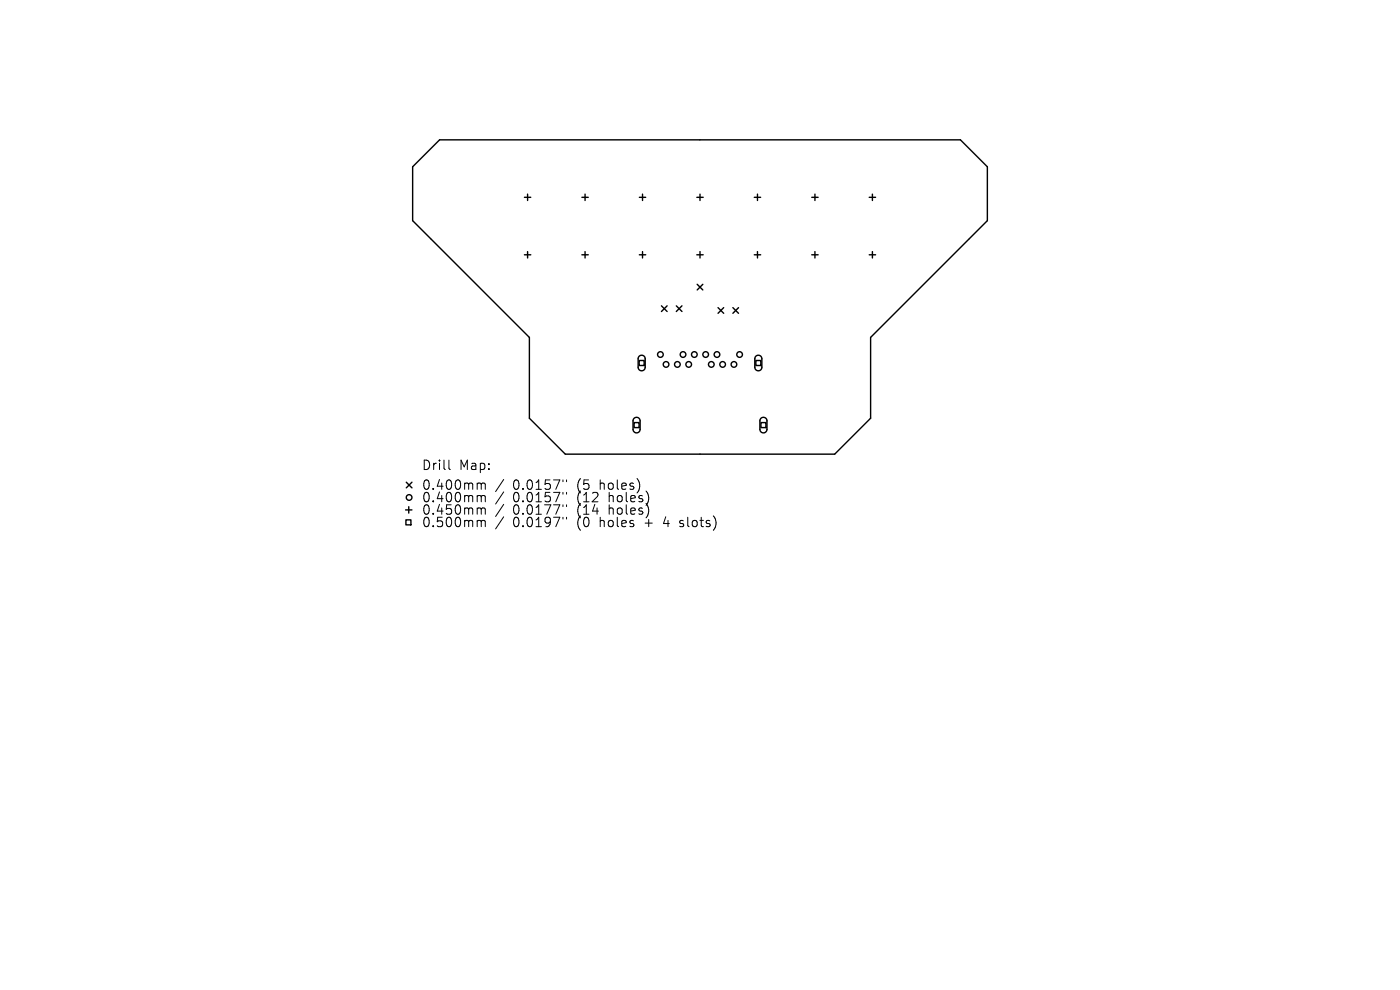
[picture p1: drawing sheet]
<svg xmlns="http://www.w3.org/2000/svg" width="297mm" height="210mm" viewBox="0 0 297 210" stroke-linecap="round" stroke-linejoin="round" font-family="sans-serif">
<defs><g id="words">
<g font-size="2.8">
<text x="89.4" y="100">Drill</text>
<text x="97.4" y="100">Map:</text>
<text x="89.4" y="104.2">0.400mm</text>
<text x="89.4" y="106.8">0.400mm</text>
<text x="108.8" y="104.2">0.0157&quot;</text>
<text x="108.8" y="106.8">0.0157&quot;</text>
<text x="122.6" y="104.2">(5</text>
<text x="122.6" y="106.8">(12</text>
<text x="127.5" y="104.2">holes)</text>
<text x="129.4" y="106.8">holes)</text>
<text x="89.4" y="109.5">0.450mm</text>
<text x="89.4" y="112.1">0.500mm</text>
<text x="108.8" y="109.5">0.0177&quot;</text>
<text x="108.8" y="112.1">0.0197&quot;</text>
<text x="122.6" y="109.5">(14</text>
<text x="122.6" y="112.1">(0</text>
<text x="127.5" y="112.1">holes</text>
<text x="129.4" y="109.5">holes)</text>
<text x="137.2" y="112.1">+</text>
<text x="141.4" y="112.1">4</text>
<text x="145.1" y="112.1">slots)</text>
</g>
</g></defs>
<g fill="none" stroke="#000" stroke-width=".3">
<path d="M87.5 35.4l5.8-5.7h110.4l5.8 5.7v11.4l-24.8 24.8v17.1l-7.6 7.6h-57.2l-7.6-7.6v-17.1l-24.8-24.8zM111.3 41.9h1.3M111.3 54h1.3M111.9 41.2v1.3M111.9 53.4v1.3M123.4 41.9h1.4M123.4 54h1.4M124.1 41.2v1.3M124.1 53.4v1.3M135.6 41.9h1.4M135.6 54h1.4M136.3 41.2v1.3"/>
<path d="M136.3 53.4v1.3M147.8 41.9h1.4M147.8 54h1.4M148.5 41.2v1.3M148.5 53.4v1.3M160 41.9h1.4M160 54h1.4M160.7 41.2v1.3M160.7 53.4v1.3M172.2 41.9h1.4M172.2 54h1.4M172.9 41.2v1.3"/>
<path d="M172.9 53.4v1.3M184.4 41.9h1.4M184.4 54h1.4M185.1 41.2v1.3M185.1 53.4v1.3M135.6 76.5h1.1v1h-1.1zM135.6 75.6a.75 .75 0 0 1 .8-.2 .75 .75 0 0 1 .5 .7v1.8a.75 .75 0 0 1-.8 .8 .75 .75 0 0 1-.7-.8v-1.9zM140.3 64.9l1.2 1.2M141.5 64.9l-1.2 1.2M143.5 64.9l1.2 1.2M144.7 64.9l-1.2 1.2M147.9 60.3l1.2 1.2"/>
<path d="M149.1 60.3l-1.2 1.2M152.3 65.3l1.2 1.2M153.5 65.3l-1.2 1.2M155.5 65.3l1.2 1.2M156.7 65.3l-1.2 1.2M160.3 76.5h1.1v1h-1.1zM160.3 75.6a.75 .75 0 0 1 .9-.2 .75 .75 0 0 1 .4 .7v1.8a.75 .75 0 0 1-.7 .8 .75 .75 0 0 1-.8-.8v-1.9zM134.5 89.6h1.1v1.1h-1.1zM134.5 88.7a.75 .75 0 0 1 .8-.1 .75 .75 0 0 1 .5 .7v1.8a.75 .75 0 0 1-.8 .7 .75 .75 0 0 1-.7-.7v-1.9zM161.4 89.6h1.1v1.1h-1.1zM161.4 88.7a.75 .75 0 0 1 .8-.1 .75 .75 0 0 1 .5 .7v1.8a.75 .75 0 0 1-.7 .7 .75 .75 0 0 1-.8-.7v-1.9zM86 108.2h1.4"/>
<path d="M86.1 110.3h1.1v1h-1.1zM86.2 102.3l1.2 1.2M86.7 107.5v1.3M87.4 102.3l-1.2 1.2"/>
<circle cx="140.1" cy="75.2" r=".6"/>
<circle cx="141.3" cy="77.3" r=".6"/>
<circle cx="143.7" cy="77.3" r=".6"/>
<circle cx="144.9" cy="75.2" r=".6"/>
<circle cx="146.1" cy="77.3" r=".6"/>
<circle cx="147.3" cy="75.2" r=".6"/>
<circle cx="149.7" cy="75.2" r=".6"/>
<circle cx="150.9" cy="77.3" r=".6"/>
<circle cx="152.1" cy="75.2" r=".6"/>
<circle cx="153.3" cy="77.3" r=".6"/>
<circle cx="155.7" cy="77.3" r=".6"/>
<circle cx="156.9" cy="75.2" r=".6"/>
<circle cx="86.8" cy="105.5" r=".6"/>
</g>
<g fill="none" stroke="#000" stroke-width=".21">
<path d="M95.2 97.6v1.7l.3 .3M101.5 102.5l.5 .1 .1 .2M101.5 105.1l.5 .1 .1 .2M101.5 107.8h.5l.1 .2M101.5 110.4l.5 .1 .1 .2M102.1 102.8l.3-.3 .5 .1 .1 1.2M102.1 102.8v1M102.1 105.4v1M102.1 108v1.1M102.1 110.7v1M102.1 105.4l.3-.3 .5 .1 .1 1.2M102.1 108l.3-.2h.5l.1 1.3"/>
<path d="M102.1 110.7l.3-.3 .5 .1 .1 1.2M106.9 101.7l-1.8 2.6M106.9 104.3l-1.8 2.6M106.9 107l-1.8 2.6M106.9 109.6l-1.8 2.6M119.4 101.8v.4M119.4 104.4v.4M119.4 107.1v.4M119.4 109.7v.4M120.2 101.8v.4M120.2 104.4v.4M120.2 107.1v.4"/>
<path d="M120.2 109.7v.4M144.2 111.6l.2 .1M144.3 110.5v.5"/>
</g>
<use href="#words"/>
</svg>
